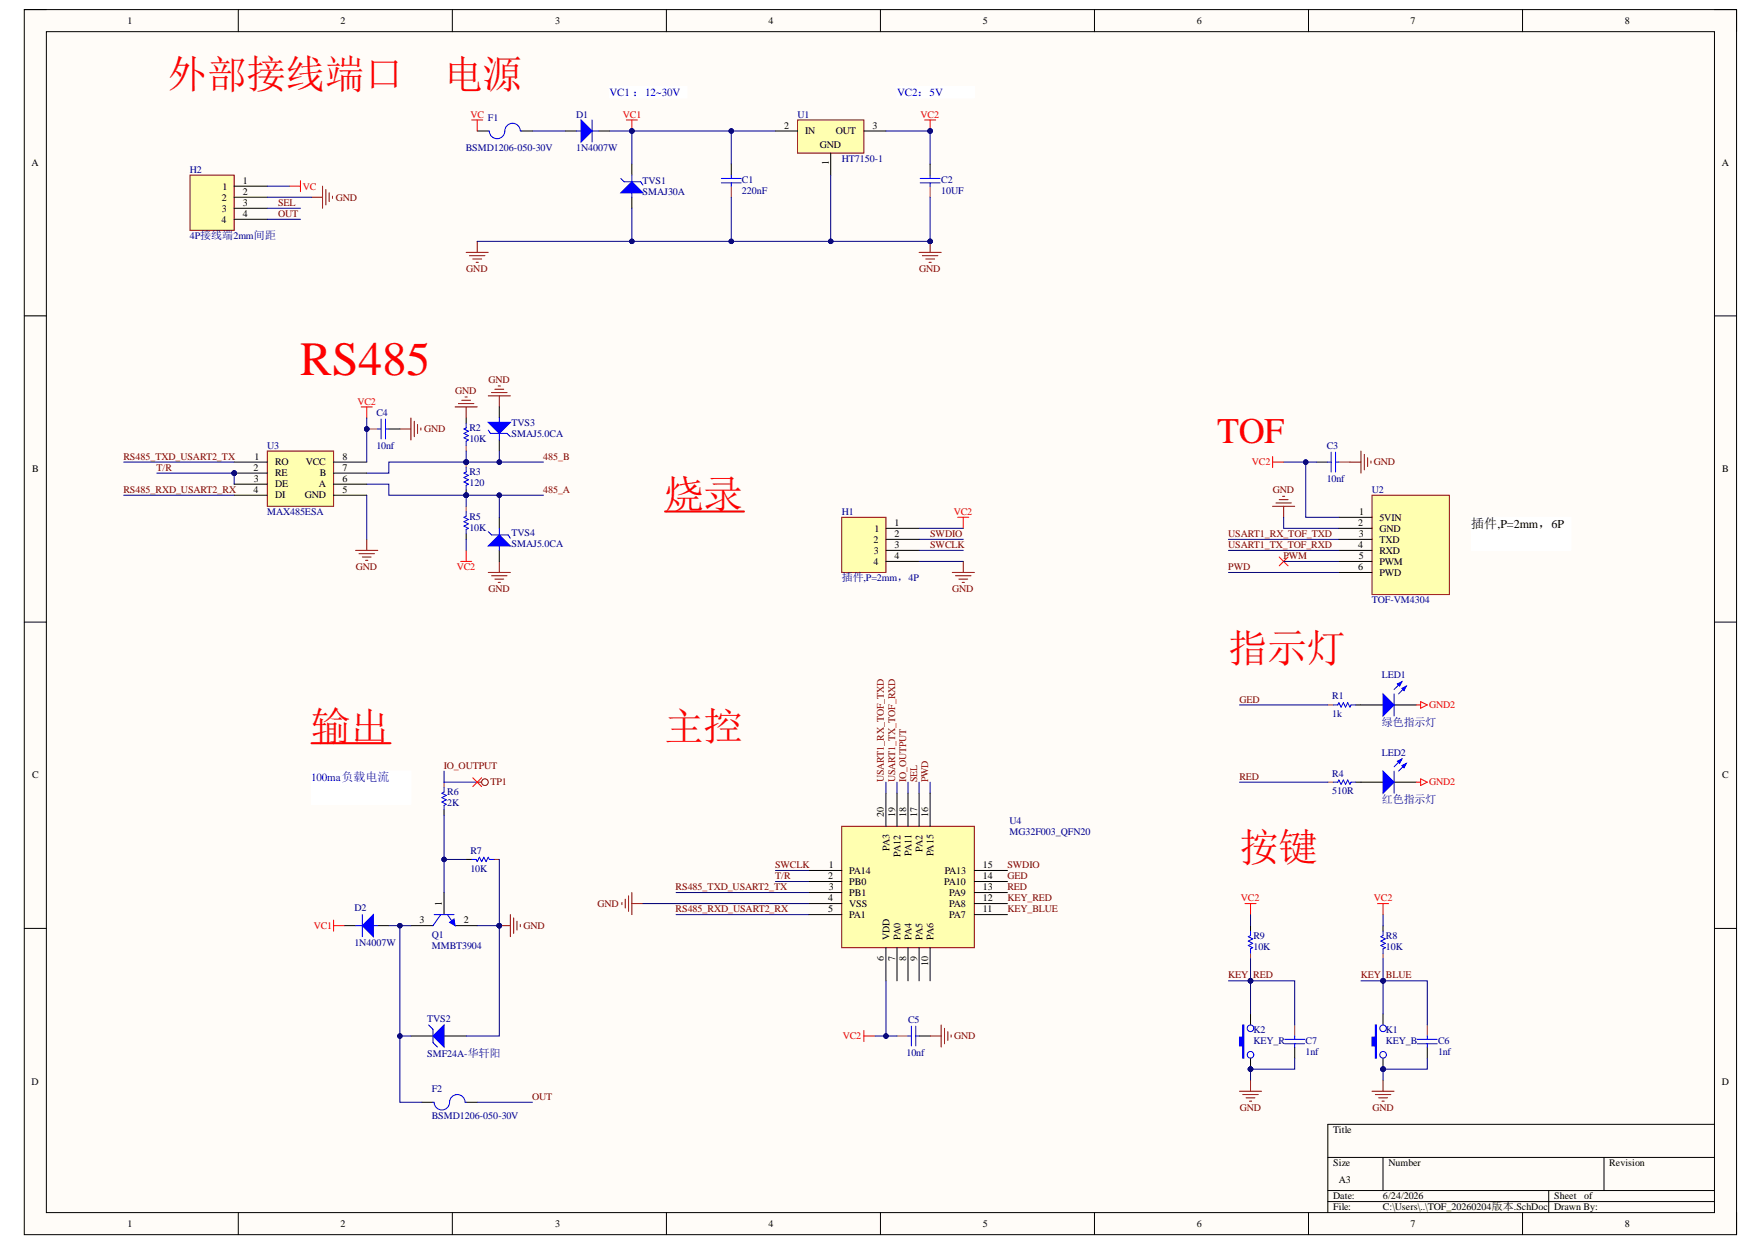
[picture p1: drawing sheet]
<svg xmlns="http://www.w3.org/2000/svg" width="297mm" height="210mm" viewBox="0 0 297 210" stroke-linecap="round" stroke-linejoin="round" font-family="sans-serif">
<defs><g id="words">
<text font-size="8" fill="#f00" x="50.6" y="63.1">RS485</text>
<g font-size="6.7" fill="#f00">
<text x="28.2" y="14.9">外部接线端口</text>
<text x="74.8" y="14.9">电源</text>
<text x="112" y="85.6">烧录</text>
<text x="207" y="111.6">指示灯</text>
<text x="52.4" y="124.6">输出</text>
<text x="112" y="124.6">主控</text>
<text x="208.8" y="145.1">按键</text>
</g>
<text font-size="6.1" fill="#f00" x="205.1" y="74.7">TOF</text>
<text font-size="2.2" x="247.9" y="89">插件,P=2mm，6P</text>
<g font-size="1.9" fill="#00f">
<text x="102.7" y="16.2">VC1 ：12~30V</text>
<text x="151.1" y="16.2">VC2：5V</text>
<text x="52.4" y="131.5">100ma负载电流</text>
</g>
<g font-size="1.9" fill="#000080">
<text x="141.8" y="97.9">插件,P=2mm，4P</text>
<text x="232.8" y="122.2">绿色指示灯</text>
<text x="232.8" y="135.3">红色指示灯</text>
</g>
<g font-size="1.7">
<text x="21.5" y="4">1</text>
<text x="57.3" y="4">2</text>
<text x="93.5" y="4">3</text>
<text x="129.5" y="4">4</text>
<text x="165.6" y="4">5</text>
<text x="201.6" y="4">6</text>
<text x="237.7" y="4">7</text>
<text x="273.8" y="4">8</text>
<text x="132.1" y="21.7">2</text>
<text x="135.7" y="22.6">IN</text>
<text x="140.8" y="22.6">OUT</text>
<text x="147" y="21.7">3</text>
<text x="5.3" y="28">A</text>
<text x="138.1" y="25">GND</text>
<text x="139.6" y="27.9" transform="rotate(-90 139.6 27.9)">1</text>
<text x="290.1" y="28">A</text>
<text x="37.4" y="33.8">2</text>
<text x="37.4" y="35.6">3</text>
<text x="37.5" y="31.9">1</text>
<text x="40.9" y="31">1</text>
<text x="40.9" y="32.9">2</text>
<text x="40.9" y="34.7">3</text>
<text x="37.3" y="37.5">4</text>
<text x="40.9" y="36.6">4</text>
<text x="42.9" y="77.5">1</text>
<text x="57.7" y="77.5">8</text>
<text x="5.4" y="79.6">B</text>
<text x="42.7" y="79.3">2</text>
<text x="42.7" y="83">4</text>
<text x="42.8" y="81.2">3</text>
<text x="46.3" y="78.4">RO</text>
<text x="46.3" y="80.3">RE</text>
<text x="46.3" y="82.1">DE</text>
<text x="46.3" y="84">DI</text>
<text x="51.3" y="84">GND</text>
<text x="51.5" y="78.4">VCC</text>
<text x="53.7" y="82.1">A</text>
<text x="53.9" y="80.3">B</text>
<text x="57.7" y="79.3">7</text>
<text x="57.7" y="81.2">6</text>
<text x="57.7" y="83">5</text>
<text x="290.2" y="79.6">B</text>
<text x="147.3" y="89.5">1</text>
<text x="150.7" y="88.6">1</text>
<text x="228.9" y="88.6">2</text>
<text x="229" y="86.8">1</text>
<text x="232.4" y="87.7">5VIN</text>
<text x="232.4" y="89.5">GND</text>
<text x="147.2" y="91.4">2</text>
<text x="147.2" y="95.1">4</text>
<text x="147.2" y="93.3">3</text>
<text x="150.7" y="90.5">2</text>
<text x="150.7" y="92.3">3</text>
<text x="150.7" y="94.2">4</text>
<text x="228.9" y="92.3">4</text>
<text x="228.9" y="90.5">3</text>
<text x="228.9" y="94.2">5</text>
<text x="232.4" y="91.4">TXD</text>
<text x="232.4" y="93.3">RXD</text>
<text x="232.4" y="95.1">PWM</text>
<text x="228.9" y="96.1">6</text>
<text x="232.4" y="97">PWD</text>
<text x="5.4" y="131.1">C</text>
<text x="290.2" y="131.1">C</text>
<text x="148.9" y="137.7" transform="rotate(-90 148.9 137.7)">20</text>
<text x="150.8" y="137.7" transform="rotate(-90 150.8 137.7)">19</text>
<text x="152.7" y="137.7" transform="rotate(-90 152.7 137.7)">18</text>
<text x="154.5" y="137.7" transform="rotate(-90 154.5 137.7)">17</text>
<text x="156.4" y="137.7" transform="rotate(-90 156.4 137.7)">16</text>
<text x="149.9" y="143.4" transform="rotate(-90 149.9 143.4)">PA3</text>
<text x="155.4" y="143.4" transform="rotate(-90 155.4 143.4)">PA2</text>
<text x="139.5" y="148.1">2</text>
<text x="139.6" y="146.2">1</text>
<text x="139.6" y="150">3</text>
<text x="143.1" y="147.2">PA14</text>
<text x="143.1" y="149">PB0</text>
<text x="151.7" y="144.3" transform="rotate(-90 151.7 144.3)">PA12</text>
<text x="153.6" y="144.1" transform="rotate(-90 153.6 144.1)">PA11</text>
<text x="157.3" y="144.2" transform="rotate(-90 157.3 144.2)">PA15</text>
<text x="159.1" y="149">PA10</text>
<text x="159.2" y="147.2">PA13</text>
<text x="165.6" y="150">13</text>
<text x="165.6" y="148.1">14</text>
<text x="165.6" y="146.2">15</text>
<text x="70.7" y="155.5">3</text>
<text x="74.4" y="152.6" transform="rotate(-90 74.4 152.6)">1</text>
<text x="78.1" y="155.5">2</text>
<text x="139.5" y="151.8">4</text>
<text x="139.5" y="153.7">5</text>
<text x="143.1" y="150.9">PB1</text>
<text x="143.1" y="152.7">VSS</text>
<text x="143.1" y="154.6">PA1</text>
<text x="159.9" y="154.6">PA7</text>
<text x="159.9" y="152.7">PA8</text>
<text x="159.9" y="150.9">PA9</text>
<text x="165.6" y="153.7">11</text>
<text x="165.6" y="151.8">12</text>
<text x="148.9" y="161.9" transform="rotate(-90 148.9 161.9)">6</text>
<text x="149.9" y="158.3" transform="rotate(-90 149.9 158.3)">VDD</text>
<text x="150.8" y="161.9" transform="rotate(-90 150.8 161.9)">7</text>
<text x="151.7" y="158.3" transform="rotate(-90 151.7 158.3)">PA0</text>
<text x="152.7" y="161.9" transform="rotate(-90 152.7 161.9)">8</text>
<text x="153.6" y="158.3" transform="rotate(-90 153.6 158.3)">PA4</text>
<text x="154.5" y="161.9" transform="rotate(-90 154.5 161.9)">9</text>
<text x="155.4" y="158.3" transform="rotate(-90 155.4 158.3)">PA5</text>
<text x="157.3" y="158.3" transform="rotate(-90 157.3 158.3)">PA6</text>
<text x="156.4" y="162.8" transform="rotate(-90 156.4 162.8)">10</text>
<text x="5.3" y="182.7">D</text>
<text x="290.1" y="182.7">D</text>
<text x="224.6" y="190.8">Title</text>
<text x="224.6" y="196.4">Size</text>
<text x="233.9" y="196.4">Number</text>
<text x="271.1" y="196.4">Revision</text>
<text x="224.6" y="202">Date:</text>
<text x="224.6" y="203.9">File:</text>
<text x="225.6" y="199.2">A3</text>
<text x="233" y="202">6/24/2026</text>
<text x="233" y="203.9">C:\Users\..\TOF_20260204版本.SchDoc</text>
<text x="261.8" y="202">Sheet</text>
<text x="261.8" y="203.9">Drawn By:</text>
<text x="266.9" y="202">of</text>
<text x="21.5" y="206.6">1</text>
<text x="57.3" y="206.6">2</text>
<text x="93.5" y="206.6">3</text>
<text x="129.5" y="206.6">4</text>
<text x="165.6" y="206.6">5</text>
<text x="201.6" y="206.6">6</text>
<text x="237.7" y="206.6">7</text>
<text x="273.8" y="206.6">8</text>
</g>
<g font-size="1.7" fill="#eb0000">
<text x="79.2" y="19.8">VC</text>
<text x="105" y="19.8">VC1</text>
<text x="155.1" y="19.8">VC2</text>
<text x="51" y="31.9">VC</text>
<text x="60.2" y="68.2">VC2</text>
<text x="210.9" y="78.4">VC2</text>
<text x="160.7" y="86.8">VC2</text>
<text x="77" y="96.1">VC2</text>
<text x="240.8" y="119.3">GND2</text>
<text x="240.8" y="132.3">GND2</text>
<text x="209.1" y="151.8">VC2</text>
<text x="231.5" y="151.8">VC2</text>
<text x="52.9" y="156.5">VC1</text>
<text x="142" y="175">VC2</text>
</g>
<g font-size="1.7" fill="#000080">
<text x="82.2" y="20.4">F1</text>
<text x="97.1" y="19.8">D1</text>
<text x="134.4" y="19.8">U1</text>
<text x="32" y="29.1">H2</text>
<text x="78.5" y="25.4">BSMD1206-050-30V</text>
<text x="97.1" y="25.4">1N4007W</text>
<text x="141.8" y="27.3">HT7150-1</text>
<text x="108.3" y="31">TVS1</text>
<text x="108.3" y="32.9">SMAJ30A</text>
<text x="125" y="30.8">C1</text>
<text x="125" y="32.7">220nF</text>
<text x="158.6" y="30.8">C2</text>
<text x="158.6" y="32.7">10UF</text>
<text x="32" y="40.3">4P接线端2mm间距</text>
<text x="63.4" y="70">C4</text>
<text x="86.2" y="71.7">TVS3</text>
<text x="45" y="75.6">U3</text>
<text x="63.4" y="75.6">10nf</text>
<text x="79.1" y="72.6">R2</text>
<text x="79.1" y="74.5">10K</text>
<text x="86.2" y="73.6">SMAJ5.0CA</text>
<text x="223.5" y="75.6">C3</text>
<text x="79.1" y="80.1">R3</text>
<text x="79.1" y="81.9">120</text>
<text x="223.5" y="81.2">10nf</text>
<text x="231.1" y="83">U2</text>
<text x="45" y="86.8">MAX485ESA</text>
<text x="79.1" y="87.5">R5</text>
<text x="79.1" y="89.4">10K</text>
<text x="141.8" y="86.8">H1</text>
<text x="86.2" y="90.3">TVS4</text>
<text x="86.2" y="92.2">SMAJ5.0CA</text>
<text x="231.1" y="101.6">TOF-VM4304</text>
<text x="224.5" y="117.8">R1</text>
<text x="232.8" y="114.3">LED1</text>
<text x="224.5" y="120.8">1k</text>
<text x="224.5" y="130.9">R4</text>
<text x="232.8" y="127.3">LED2</text>
<text x="75.4" y="134">R6</text>
<text x="75.4" y="135.8">2K</text>
<text x="224.5" y="133.8">510R</text>
<text x="79.2" y="143.9">R7</text>
<text x="170.1" y="138.8">U4</text>
<text x="170.1" y="140.7">MG32F003_QFN20</text>
<text x="79.2" y="146.8">10K</text>
<text x="59.7" y="153.5">D2</text>
<text x="59.7" y="159.4">1N4007W</text>
<text x="72.7" y="158">Q1</text>
<text x="72.7" y="159.8">MMBT3904</text>
<text x="211.2" y="158.1">R9</text>
<text x="211.2" y="160">10K</text>
<text x="233.5" y="158.1">R8</text>
<text x="233.5" y="160">10K</text>
<text x="72" y="172.1">TVS2</text>
<text x="153" y="172.3">C5</text>
<text x="211.2" y="173.9">K2</text>
<text x="233.5" y="173.9">K1</text>
<text x="72" y="178.1">SMF24A-华轩阳</text>
<text x="152.7" y="177.8">10nf</text>
<text x="211.2" y="175.8">KEY_R</text>
<text x="220" y="175.8">C7</text>
<text x="220" y="177.7">1nf</text>
<text x="233.5" y="175.8">KEY_B</text>
<text x="242.3" y="175.8">C6</text>
<text x="242.3" y="177.7">1nf</text>
<text x="72.7" y="184">F2</text>
<text x="72.7" y="188.5">BSMD1206-050-30V</text>
</g>
<g font-size="1.7" fill="#800000">
<text x="46.9" y="34.7">SEL</text>
<text x="56.6" y="33.8">GND</text>
<text x="46.9" y="36.6">OUT</text>
<text x="78.6" y="45.9">GND</text>
<text x="154.9" y="45.9">GND</text>
<text x="82.3" y="64.5">GND</text>
<text x="76.7" y="66.3">GND</text>
<text x="20.8" y="77.5">RS485_TXD_USART2_TX</text>
<text x="71.5" y="72.8">GND</text>
<text x="91.5" y="77.5">485_B</text>
<text x="20.8" y="83">RS485_RXD_USART2_RX</text>
<text x="26.4" y="79.3">T/R</text>
<text x="91.5" y="83">485_A</text>
<text x="214.5" y="83">GND</text>
<text x="231.5" y="78.4">GND</text>
<text x="156.7" y="90.5">SWDIO</text>
<text x="156.7" y="92.3">SWCLK</text>
<text x="207" y="92.3">USART1_TX_TOF_RXD</text>
<text x="207" y="90.5">USART1_RX_TOF_TXD</text>
<text x="216.3" y="94.2">PWM</text>
<text x="60" y="96.1">GND</text>
<text x="82.3" y="99.8">GND</text>
<text x="160.4" y="99.8">GND</text>
<text x="207" y="96.1">PWD</text>
<text x="208.8" y="118.4">GED</text>
<text x="74.8" y="129.5">IO_OUTPUT</text>
<text x="148.9" y="131.8" transform="rotate(-90 148.9 131.8)">USART1_RX_TOF_TXD</text>
<text x="150.8" y="131.8" transform="rotate(-90 150.8 131.8)">USART1_TX_TOF_RXD</text>
<text x="152.7" y="131.8" transform="rotate(-90 152.7 131.8)">IO_OUTPUT</text>
<text x="154.5" y="131.8" transform="rotate(-90 154.5 131.8)">SEL</text>
<text x="156.4" y="131.8" transform="rotate(-90 156.4 131.8)">PWD</text>
<text x="208.8" y="131.4">RED</text>
<text x="82.6" y="132.3">TP1</text>
<text x="113.8" y="150">RS485_TXD_USART2_TX</text>
<text x="130.6" y="146.2">SWCLK</text>
<text x="130.6" y="148.1">T/R</text>
<text x="169.7" y="148.1">GED</text>
<text x="169.7" y="150">RED</text>
<text x="169.7" y="146.2">SWDIO</text>
<text x="100.6" y="152.7">GND</text>
<text x="113.8" y="153.7">RS485_RXD_USART2_RX</text>
<text x="169.7" y="153.7">KEY_BLUE</text>
<text x="169.7" y="151.8">KEY_RED</text>
<text x="88.2" y="156.5">GND</text>
<text x="207" y="164.8">KEY_RED</text>
<text x="229.3" y="164.8">KEY_BLUE</text>
<text x="160.8" y="175">GND</text>
<text x="89.6" y="185.3">OUT</text>
<text x="208.9" y="187.1">GND</text>
<text x="231.2" y="187.1">GND</text>
</g>
</g></defs>
<path d="M4.1 1.6h288.5v206.4h-288.5z" fill-rule="evenodd" fill="#fffcf8"/>
<path d="M4.1 1.6h288.5v206.4h-288.5z" fill="none" stroke="#000" stroke-width=".17"/>
<path d="M7.8 5.3h281.1v199h-281.1z" fill-rule="evenodd" fill="#fffcf8"/>
<g fill="none" stroke="#000" stroke-width=".17">
<path d="M4.1 1.6h3.7M7.8 5.3h281.1v199h-281.1zM40.2 1.6v3.7M76.2 1.6v3.7M112.3 1.6v3.7M148.3 1.6v3.7M184.4 1.6v3.7M220.5 1.6v3.7M256.5 1.6v3.7M288.9 1.6h3.7v3.7M4.1 53.2h3.7M288.9 53.2h3.7"/>
<path d="M4.1 104.8h3.7M288.9 104.8h3.7M4.1 156.4h3.7M288.9 156.4h3.7M223.7 195h65.2M233 195v5.6M270.3 195v5.6M288.9 189.4h-65.2v14.9M40.2 204.3v3.7M76.2 204.3v3.7M112.3 204.3v3.7M148.3 204.3v3.7"/>
<path d="M184.4 204.3v3.7M220.5 204.3v3.7M223.7 200.6h65.2M223.7 202.4h65.2M256.5 204.3v3.7M260.9 200.6v3.7M292.6 204.3v3.7"/>
</g>
<path d="M141.8 139.2h22.4v20.5h-22.4z" fill-rule="evenodd" fill="#ffffb0"/>
<path d="M141.8 139.2h22.4v20.5h-22.4z" fill="none" stroke="#800000" stroke-width=".17"/>
<g fill="none" stroke="#000" stroke-width=".17">
<path d="M95.3 22.1h1.9M100.9 22.1h1.8M149.3 133.6v5.6M151.1 133.6v5.6M153 133.6v5.6M154.8 133.6v5.6M156.7 133.6v5.6M136.2 146.6h5.6M136.2 148.5h5.6M136.2 150.4h5.6M136.2 152.2h5.6M136.2 154.1h5.6"/>
<path d="M149.3 159.7v5.5M151.1 159.7v5.5M153 159.7v5.5M154.8 159.7v5.5M156.7 159.7v5.5M164.2 146.6h5.5M164.2 148.5h5.5M164.2 150.4h5.5M164.2 152.2h5.5M164.2 154.1h5.5"/>
</g>
<path d="M99.8 20.2v3.7" fill="none" stroke="#00f" stroke-width=".17"/>
<path d="M97.9 20.2l1.9 1.9-1.9 1.8z" fill="#00f"/>
<path d="M97.2 22.1h3.7M97.9 20.2l1.9 1.9-1.9 1.8z" fill="none" stroke="#00f" stroke-width=".17"/>
<path d="M106.5 27.6v1.9M106.5 33.2v1.9" fill="none" stroke="#000" stroke-width=".17"/>
<path d="M104.6 32.5l1.9-1.9 1.8 1.9z" fill="#00f"/>
<path d="M104.6 32.5l1.9-1.9 1.8 1.9zM104.6 30.1l.6 .5h2.7l.4 .6M106.5 29.5v3.7" fill="none" stroke="#00f" stroke-width=".17"/>
<path d="M105.5 20.2h1.9M106.5 20.2v1.9" fill="none" stroke="#eb0000" stroke-width=".17"/>
<circle cx="106.5" cy="22.1" r=".37" fill="#000080"/>
<circle cx="106.5" cy="22.1" r=".37" fill="none" stroke="#000080" stroke-width=".17"/>
<path d="M155.8 20.2h1.8M156.7 20.2v1.9" fill="none" stroke="#eb0000" stroke-width=".17"/>
<circle cx="156.7" cy="22.1" r=".37" fill="#000080"/>
<circle cx="156.7" cy="22.1" r=".37" fill="none" stroke="#000080" stroke-width=".17"/>
<path d="M123.2 27.6v1.9M156.7 27.6v1.9" fill="none" stroke="#000" stroke-width=".17"/>
<path d="M123.2 31.4v1.8M156.7 31.4v1.8" fill="none" stroke="#a1006a" stroke-width=".17"/>
<path d="M121.5 30.8h3.4M121.5 30.1h3.4M123.2 29.5v.6M123.2 30.8v.6M155 30.8h3.4M155 30.1h3.4M156.7 29.5v.6M156.7 30.8v.6" fill="none" stroke="#00f" stroke-width=".17"/>
<path d="M134.4 20.2h11.1v5.6h-11.1z" fill-rule="evenodd" fill="#ffffb0"/>
<path d="M134.4 20.2h11.1v5.6h-11.1z" fill="none" stroke="#800000" stroke-width=".17"/>
<path d="M80.4 22.1h1.9M87.8 22.1h1.9M130.7 22.1h3.7M140 25.8v3.7M145.5 22.1h3.8M69.2 155.9h3.8M74.8 150.4v3.7M76.7 155.9h3.7M71.1 185.7h1.9M78.5 185.7h1.9" fill="none" stroke="#000" stroke-width=".17"/>
<path d="M82.3 22.1h.1M87.7 22a1.3 1.3 0 0 0-1.4-1.2 1.3 1.3 0 0 0-1.2 1.3 1.3 1.3 0 0 1-1.3 1.3 1.3 1.3 0 0 1-1.4-1.3M87.7 22.1h.1M73.1 154.1h3.4M74.3 154.1l-1.3 1.8M75.4 154.1l1.3 1.8M73 185.7h.1M78.4 185.6a1.31 1.31 0 0 0-1.4-1.2 1.31 1.31 0 0 0-1.3 1.3 1.3 1.3 0 0 1-1.2 1.3 1.3 1.3 0 0 1-1.4-1.3M78.4 185.7h.1" fill="none" stroke="#00f" stroke-width=".17"/>
<path d="M75.7 155.4l.8-.6 .2 1.1z" fill="#00f"/>
<path d="M75.7 155.4l.8-.6 .2 1.1zM79.5 144.8h.7l.2 .4 .4-.8 .3 .8 .4-.8 .4 .8 .4-.8 .1 .4h.8" fill="none" stroke="#00f" stroke-width=".17"/>
<path d="M83.2 144.8h.9" fill="none" stroke="#a1006a" stroke-width=".17"/>
<path d="M78.5 144.8h1M69.2 174.5h3.8M74.8 174.5h3.7" fill="none" stroke="#000" stroke-width=".17"/>
<path d="M73 174.5l1.8-1.8v3.7z" fill="#00f"/>
<path d="M61 154.1v3.7M72.2 172.7l.8 .7v2.2l.7 .8M73 174.5l1.8-1.8v3.7z" fill="none" stroke="#00f" stroke-width=".17"/>
<path d="M56.2 155v1.9M56.2 155.9h1.9" fill="none" stroke="#eb0000" stroke-width=".17"/>
<path d="M58.1 155.9h1.8M63.7 155.9h1.8" fill="none" stroke="#000" stroke-width=".17"/>
<path d="M61 155.9l1.9-1.8v3.7z" fill="#00f"/>
<path d="M74.8 132.7v.7l-.4 .2 .8 .4-.8 .4 .8 .3-.8 .4 .8 .4-.4 .2v.7M59.9 155.9h3.8M61 155.9l1.9-1.8v3.7z" fill="none" stroke="#00f" stroke-width=".17"/>
<path d="M74.8 131.8v.9" fill="none" stroke="#a1006a" stroke-width=".17"/>
<path d="M74.8 136.4v.9" fill="none" stroke="#000" stroke-width=".17"/>
<path d="M84.1 155.9h1.9M86 154.1v3.7M86.5 154.6v2.6M87.1 155.2v1.5M87.7 155.8v.3" fill="none" stroke="#800000" stroke-width=".17"/>
<circle cx="84.1" cy="155.9" r=".37" fill="#000080"/>
<circle cx="84.1" cy="155.9" r=".37" fill="none" stroke="#000080" stroke-width=".17"/>
<path d="M154.8 42.5h3.8M155.4 43.1h2.6M156 43.6h1.5M156.5 44.2h.4M156.7 40.7v1.8" fill="none" stroke="#800000" stroke-width=".17"/>
<circle cx="156.7" cy="40.7" r=".37" fill="#000080"/>
<circle cx="156.7" cy="40.7" r=".37" fill="none" stroke="#000080" stroke-width=".17"/>
<path d="M229.3 118.8h3.7M234.9 118.8h3.7M154.9 174.5h1.8" fill="none" stroke="#000" stroke-width=".17"/>
<path d="M151.1 174.5h1.9" fill="none" stroke="#a1006a" stroke-width=".17"/>
<path d="M153 174.5h.6M153.6 172.9v3.3M154.3 174.5h.6M154.3 172.9v3.3" fill="none" stroke="#00f" stroke-width=".17"/>
<path d="M104.8 152v.4M105.3 151.5v1.5M105.9 150.9v2.6M106.5 150.4v3.7M106.5 152.2h1.8M156.7 174.5h1.9M158.6 172.7v3.7M159.1 173.2v2.6M159.7 173.8v1.5M160.2 174.3v.4" fill="none" stroke="#800000" stroke-width=".17"/>
<path d="M145.6 173.6v1.9M145.6 174.5h1.8" fill="none" stroke="#eb0000" stroke-width=".17"/>
<path d="M52.5 125.2h13.3" fill="none" stroke="#f00" stroke-width=".34"/>
<path d="M233 116.9l1.9 1.9-1.9 1.8z" fill="#00f"/>
<path d="M233 116.9l1.9 1.9-1.9 1.8zM236.2 114.8l-1.3 1.3M236.9 115.6l-1.3 1.3" fill="none" stroke="#00f" stroke-width=".17"/>
<path d="M236.2 116l.7-.4-.3 .7z" fill="#00f"/>
<path d="M236.2 116l.7-.4-.3 .7z" fill="none" stroke="#00f" stroke-width=".17"/>
<path d="M235.4 115.2l.8-.4-.4 .8z" fill="#00f"/>
<path d="M234.9 116.9v3.7M235.4 115.2l.8-.4-.4 .8zM224.6 131.8h.8l.2-.4 .3 .7 .4-.7 .4 .7 .4-.7 .3 .7 .2-.3h.8" fill="none" stroke="#00f" stroke-width=".17"/>
<path d="M223.7 131.8h.9" fill="none" stroke="#a1006a" stroke-width=".17"/>
<path d="M228.4 131.8h4.6M234.9 131.8h3.7" fill="none" stroke="#000" stroke-width=".17"/>
<path d="M233 129.9l1.9 1.9-1.9 1.8z" fill="#00f"/>
<path d="M233 129.9l1.9 1.9-1.9 1.8zM236.2 127.9l-1.3 1.3M236.9 128.6l-1.3 1.3" fill="none" stroke="#00f" stroke-width=".17"/>
<path d="M236.2 129l.7-.4-.3 .7z" fill="#00f"/>
<path d="M236.2 129l.7-.4-.3 .7z" fill="none" stroke="#00f" stroke-width=".17"/>
<path d="M235.4 128.2l.8-.3-.4 .7z" fill="#00f"/>
<path d="M224.6 118.8h.8l.2-.4 .3 .7 .4-.7 .4 .7 .4-.7 .3 .7 .2-.3h.8M234.9 129.9v3.7M235.4 128.2l.8-.3-.4 .7z" fill="none" stroke="#00f" stroke-width=".17"/>
<path d="M238.6 118.8h.8M239.4 118.2l1.1 .6-1.1 .5zM238.6 131.8h.8M239.4 131.2l1.1 .6-1.1 .5z" fill="none" stroke="#eb0000" stroke-width=".17"/>
<path d="M223.7 118.8h.9" fill="none" stroke="#a1006a" stroke-width=".17"/>
<path d="M228.4 118.8h.9" fill="none" stroke="#000" stroke-width=".17"/>
<path d="M151.1 14.6h13.1v1.9h-13.1z" fill-rule="evenodd" fill="#fff"/>
<path d="M151.1 14.6h13.1v1.9h-13.1z" fill="none" stroke="#fff" stroke-width=".17"/>
<path d="M102.7 14.6h13.1v1.9h-13.1z" fill-rule="evenodd" fill="#fff"/>
<path d="M102.7 14.6h13.1v1.9h-13.1z" fill="none" stroke="#fff" stroke-width=".17"/>
<path d="M52.5 129.9h16.7v5.6h-16.7z" fill-rule="evenodd" fill="#fff"/>
<path d="M52.5 129.9h16.7v5.6h-16.7z" fill="none" stroke="#fff" stroke-width=".17"/>
<circle cx="233" cy="180.1" r=".37" fill="#000080"/>
<circle cx="233" cy="180.1" r=".37" fill="none" stroke="#000080" stroke-width=".17"/>
<path d="M233 170.8v1.9M233 178.3v1.8" fill="none" stroke="#000" stroke-width=".17"/>
<circle cx="233" cy="180.1" r=".37" fill="#000080"/>
<circle cx="233" cy="180.1" r=".37" fill="none" stroke="#000080" stroke-width=".17"/>
<path d="M231.7 172.7h.2v5.6h-.2v-2.1h-.5v-1.5h.5z" fill-rule="evenodd" fill="#00f"/>
<g fill="none" stroke="#00f" stroke-width=".17">
<path d="M233 156.9v.7l-.3 .2 .7 .4-.7 .3 .7 .4-.7 .4 .7 .4-.4 .1v.8M231.7 172.7h.2v5.6h-.2v-2.1h-.5v-1.5h.5z"/>
<circle cx="233" cy="177.7" r=".56"/>
<circle cx="233" cy="173.2" r=".56"/>
</g>
<path d="M232.1 152.2h1.9M233 152.2v1.9" fill="none" stroke="#eb0000" stroke-width=".17"/>
<path d="M233 160.6v.9" fill="none" stroke="#a1006a" stroke-width=".17"/>
<path d="M233 155.9v1" fill="none" stroke="#000" stroke-width=".17"/>
<path d="M231.2 83.4h13v16.8h-13z" fill-rule="evenodd" fill="#ffffb0"/>
<path d="M214.4 85.3h3.7M215 84.7h2.6M215.5 84.2h1.5M216.1 83.6h.4M216.3 85.3v1.8M231.2 83.4h13v16.8h-13z" fill="none" stroke="#800000" stroke-width=".17"/>
<path d="M225.6 87.1h5.6M225.6 89h5.6M225.6 90.9h5.6M225.6 92.7h5.6M225.6 94.6h5.6M225.6 96.4h5.6" fill="none" stroke="#000" stroke-width=".17"/>
<circle cx="210.7" cy="180.1" r=".38" fill="#000080"/>
<circle cx="210.7" cy="180.1" r=".38" fill="none" stroke="#000080" stroke-width=".17"/>
<path d="M210.7 170.8v1.9M210.7 178.3v1.8" fill="none" stroke="#000" stroke-width=".17"/>
<circle cx="210.7" cy="180.1" r=".38" fill="#000080"/>
<circle cx="210.7" cy="180.1" r=".38" fill="none" stroke="#000080" stroke-width=".17"/>
<path d="M209.4 172.7h.2v5.6h-.2v-2.1h-.6v-1.5h.6z" fill-rule="evenodd" fill="#00f"/>
<g fill="none" stroke="#00f" stroke-width=".17">
<path d="M223.7 77.8h.6M224.3 76.2v3.3M225 77.8h.6M225 76.2v3.3M210.7 156.9v.7l-.4 .2 .8 .4-.8 .3 .8 .4-.8 .4 .8 .4-.4 .1v.8M209.4 172.7h.2v5.6h-.2v-2.1h-.6v-1.5h.6z"/>
<circle cx="210.7" cy="177.7" r=".56"/>
<circle cx="210.7" cy="173.2" r=".56"/>
</g>
<path d="M214.4 76.9v1.9M214.4 77.8h1.9M209.8 152.2h1.8M210.7 152.2v1.9" fill="none" stroke="#eb0000" stroke-width=".17"/>
<path d="M225.6 77.8h1.8M210.7 160.6v.9" fill="none" stroke="#a1006a" stroke-width=".17"/>
<path d="M221.9 77.8h1.8M210.7 155.9v1" fill="none" stroke="#000" stroke-width=".17"/>
<path d="M227.4 77.8h1.9M229.3 76v3.7M229.9 76.5v2.7M230.4 77.1v1.5M231 77.7v.3" fill="none" stroke="#800000" stroke-width=".17"/>
<path d="M32 29.5h7.5v9.3h-7.5z" fill-rule="evenodd" fill="#ffffb0"/>
<path d="M32 29.5h7.5v9.3h-7.5zM52.5 33.2h1.8M54.3 31.4v3.7M54.9 31.9v2.6M55.5 32.5v1.5M56 33v.4" fill="none" stroke="#800000" stroke-width=".17"/>
<path d="M39.5 31.4h5.5M39.5 33.2h5.5M39.5 35.1h5.5M39.5 36.9h5.5" fill="none" stroke="#000" stroke-width=".17"/>
<path d="M141.8 87.1h7.5v9.3h-7.5z" fill-rule="evenodd" fill="#ffffb0"/>
<g fill="none" stroke="#800000" stroke-width=".17">
<path d="M141.8 87.1h7.5v9.3h-7.5zM80.4 131.8h.7"/>
<circle cx="81.7" cy="131.8" r=".56"/>
</g>
<path d="M149.3 89h5.5M149.3 90.9h5.5M149.3 92.7h5.5M149.3 94.6h5.5" fill="none" stroke="#000" stroke-width=".17"/>
<path d="M161.4 87.1h1.8M162.3 87.1v1.9" fill="none" stroke="#eb0000" stroke-width=".17"/>
<path d="M112 86.2h13.4" fill="none" stroke="#f00" stroke-width=".34"/>
<circle cx="39.5" cy="79.7" r=".37" fill="#000080"/>
<circle cx="39.5" cy="79.7" r=".37" fill="none" stroke="#000080" stroke-width=".17"/>
<path d="M45 76h11.2v9.3h-11.2z" fill-rule="evenodd" fill="#ffffb0"/>
<path d="M45 76h11.2v9.3h-11.2z" fill="none" stroke="#800000" stroke-width=".17"/>
<path d="M39.5 77.8h5.5M39.5 79.7h5.5" fill="none" stroke="#000" stroke-width=".17"/>
<circle cx="39.5" cy="79.7" r=".37" fill="#000080"/>
<circle cx="39.5" cy="79.7" r=".37" fill="none" stroke="#000080" stroke-width=".17"/>
<path d="M56.2 77.8h5.6M56.2 79.7h5.6M39.5 81.6h5.5M39.5 83.4h5.5M56.2 81.6h5.6M56.2 83.4h5.6" fill="none" stroke="#000" stroke-width=".17"/>
<path d="M60.9 68.6h1.8M61.8 68.6v1.8" fill="none" stroke="#eb0000" stroke-width=".17"/>
<path d="M59.9 92.7h3.8M60.5 93.3h2.6M61 93.8h1.5M61.6 94.4h.4M61.8 90.9v1.8" fill="none" stroke="#800000" stroke-width=".17"/>
<circle cx="61.8" cy="72.3" r=".37" fill="#000080"/>
<circle cx="61.8" cy="72.3" r=".37" fill="none" stroke="#000080" stroke-width=".17"/>
<path d="M65.5 72.3h1.9" fill="none" stroke="#000" stroke-width=".17"/>
<path d="M61.8 72.3h1.9" fill="none" stroke="#a1006a" stroke-width=".17"/>
<circle cx="61.8" cy="72.3" r=".37" fill="#000080"/>
<circle cx="61.8" cy="72.3" r=".37" fill="none" stroke="#000080" stroke-width=".17"/>
<path d="M63.7 72.3h.5M64.2 70.6v3.3M65 72.3h.5M65 70.6v3.3" fill="none" stroke="#00f" stroke-width=".17"/>
<path d="M67.4 72.3h1.8M69.2 70.4v3.7M69.8 71v2.6M70.3 71.5v1.5M70.9 72.1v.4" fill="none" stroke="#800000" stroke-width=".17"/>
<circle cx="78.5" cy="77.8" r=".37" fill="#000080"/>
<circle cx="78.5" cy="77.8" r=".37" fill="none" stroke="#000080" stroke-width=".17"/>
<circle cx="78.5" cy="83.4" r=".37" fill="#000080"/>
<circle cx="78.5" cy="83.4" r=".37" fill="none" stroke="#000080" stroke-width=".17"/>
<path d="M78.5 77.8v1" fill="none" stroke="#a1006a" stroke-width=".17"/>
<circle cx="78.5" cy="77.8" r=".37" fill="#000080"/>
<circle cx="78.5" cy="77.8" r=".37" fill="none" stroke="#000080" stroke-width=".17"/>
<path d="M78.5 82.5v.9" fill="none" stroke="#000" stroke-width=".17"/>
<circle cx="78.5" cy="83.4" r=".37" fill="#000080"/>
<circle cx="78.5" cy="83.4" r=".37" fill="none" stroke="#000080" stroke-width=".17"/>
<path d="M78.5 71.3v.8l-.3 .2 .7 .3-.7 .4 .7 .4-.7 .4 .7 .3-.4 .2v.8M78.5 78.8v.7l-.3 .2 .7 .4-.7 .3 .7 .4-.7 .4 .7 .4-.4 .2v.7M78.5 86.2v.8l-.3 .1 .7 .4-.7 .4 .7 .4-.7 .3 .7 .4-.4 .2v.7M74.8 131.8h5.6M216.5 175.1h3.3M216.5 175.8h3.3M218.1 174.5v.6M218.1 175.8v.6M238.8 175.1h3.3M238.8 175.8h3.3M240.5 174.5v.6M240.5 175.8v.6" fill="none" stroke="#00f" stroke-width=".17"/>
<path d="M78.5 75.1v.9M78.5 85.3v.9M218.1 172.7v1.8M240.5 172.7v1.8" fill="none" stroke="#a1006a" stroke-width=".17"/>
<path d="M78.5 70.4v.9M84.1 68.6v1.8M84.1 74.1v1.9M78.5 89.9v1M218.1 176.4v1.9M240.5 176.4v1.9" fill="none" stroke="#000" stroke-width=".17"/>
<path d="M48.8 31.4h1.8M50.6 30.4v1.9M79.5 20.2h1.8M80.4 20.2v1.9M77.6 94.6h1.9M78.5 92.7v1.9" fill="none" stroke="#eb0000" stroke-width=".17"/>
<g fill="none" stroke="#800000" stroke-width=".17">
<path d="M78.5 42.5h3.8M79.1 43.1h2.6M79.7 43.6h1.4M80.2 44.2h.4M80.4 40.7v1.8M76.7 68.6h3.7M77.2 68h2.6M77.8 67.4h1.5M78.4 66.9h.3M78.5 68.6v1.8M82.3 66.7h3.7M82.8 66.1h2.6"/>
<path d="M83.4 65.6h1.5M83.9 65h.4M84.1 66.7v1.9M82.3 96.4h3.7M82.8 97h2.6M83.4 97.6h1.5M83.9 98.1h.4M84.1 94.6v1.8M160.4 96.4h3.8M161 97h2.6M161.6 97.6h1.4M162.1 98.1h.4"/>
<path d="M162.3 94.6v1.8M208.8 183.8h3.8M209.4 184.4h2.6M209.9 184.9h1.5M210.5 185.5h.4M210.7 182v1.8M231.2 183.8h3.7M231.7 184.4h2.6M232.3 184.9h1.5M232.8 185.5h.4M233 182v1.8"/>
</g>
<path d="M215.5 93.8l1.5 1.5M217 93.8l-1.5 1.5M79.7 131l1.4 1.5M81.1 131l-1.4 1.5" fill="none" stroke="#f00" stroke-width=".17"/>
<path d="M82.3 71.2h3.7l-1.9 1.8z" fill="#00f"/>
<path d="M82.3 71.2h3.7l-1.9 1.8zM82.3 72.5l.3 .5h2.8l.6 .6M84.1 70.4v3.7" fill="none" stroke="#00f" stroke-width=".17"/>
<path d="M84.1 87.1v1.9M84.1 92.7v1.9" fill="none" stroke="#000" stroke-width=".17"/>
<path d="M82.3 92l1.8-1.9 1.9 1.9z" fill="#00f"/>
<path d="M82.3 92l1.8-1.9 1.9 1.9zM82.3 89.6l.5 .5h2.8l.4 .6M84.1 89v3.7" fill="none" stroke="#00f" stroke-width=".17"/>
<path d="M247.9 87.1h16.8v5.6h-16.8z" fill-rule="evenodd" fill="#fff"/>
<path d="M247.9 87.1h16.8v5.6h-16.8z" fill="none" stroke="#fff" stroke-width=".17"/>
<path d="M156.7 22.1v5.5" fill="none" stroke="#000080" stroke-width=".17"/>
<circle cx="156.7" cy="22.1" r=".37" fill="#000080"/>
<g fill="none" stroke="#000080" stroke-width=".17">
<path d="M149.3 22.1h7.4"/>
<circle cx="156.7" cy="22.1" r=".37"/>
</g>
<circle cx="156.7" cy="22.1" r=".37" fill="#000080"/>
<g fill="none" stroke="#000080" stroke-width=".17">
<path d="M89.7 22.1h5.6M80.4 155.9h3.7M80.4 185.7h9.3"/>
<circle cx="156.7" cy="22.1" r=".37"/>
</g>
<circle cx="84.1" cy="155.9" r=".37" fill="#000080"/>
<g fill="none" stroke="#000080" stroke-width=".17">
<path d="M84.1 144.8v11.1"/>
<circle cx="84.1" cy="155.9" r=".37"/>
</g>
<circle cx="84.1" cy="155.9" r=".37" fill="#000080"/>
<g fill="none" stroke="#000080" stroke-width=".17">
<path d="M74.8 144.8h3.7"/>
<circle cx="84.1" cy="155.9" r=".37"/>
</g>
<circle cx="74.8" cy="144.8" r=".37" fill="#000080"/>
<g fill="none" stroke="#000080" stroke-width=".17">
<path d="M84.1 155.9v18.6h-5.6"/>
<circle cx="74.8" cy="144.8" r=".37"/>
</g>
<circle cx="84.1" cy="155.9" r=".37" fill="#000080"/>
<g fill="none" stroke="#000080" stroke-width=".17">
<path d="M65.5 155.9h1.9"/>
<circle cx="84.1" cy="155.9" r=".37"/>
</g>
<circle cx="67.4" cy="155.9" r=".37" fill="#000080"/>
<g fill="none" stroke="#000080" stroke-width=".17">
<path d="M108.3 152.2h27.9M149.3 165.2v9.3"/>
<circle cx="67.4" cy="155.9" r=".37"/>
</g>
<circle cx="149.3" cy="174.5" r=".37" fill="#000080"/>
<g fill="none" stroke="#000080" stroke-width=".17">
<path d="M156.7 33.2v7.5M74.8 129.9v1.9"/>
<circle cx="149.3" cy="174.5" r=".37"/>
</g>
<circle cx="156.7" cy="40.7" r=".37" fill="#000080"/>
<g fill="none" stroke="#000080" stroke-width=".17">
<path d="M208.8 118.8h14.9M208.8 131.8h14.9M233 154.1v1.8M233 180.1v1.9"/>
<circle cx="156.7" cy="40.7" r=".37"/>
</g>
<circle cx="233" cy="180.1" r=".37" fill="#000080"/>
<g fill="none" stroke="#000080" stroke-width=".17">
<path d="M229.3 165.2h3.7"/>
<circle cx="233" cy="180.1" r=".37"/>
</g>
<circle cx="233" cy="165.2" r=".37" fill="#000080"/>
<g fill="none" stroke="#000080" stroke-width=".17">
<path d="M106.5 35.1v5.6"/>
<circle cx="233" cy="165.2" r=".37"/>
</g>
<circle cx="106.5" cy="40.7" r=".37" fill="#000080"/>
<g fill="none" stroke="#000080" stroke-width=".17">
<path d="M106.5 22.1v5.5"/>
<circle cx="106.5" cy="40.7" r=".37"/>
</g>
<circle cx="106.5" cy="22.1" r=".37" fill="#000080"/>
<g fill="none" stroke="#000080" stroke-width=".17">
<path d="M123.2 33.2v7.5"/>
<circle cx="106.5" cy="22.1" r=".37"/>
</g>
<circle cx="123.2" cy="40.7" r=".37" fill="#000080"/>
<g fill="none" stroke="#000080" stroke-width=".17">
<path d="M123.2 22.1v5.5"/>
<circle cx="123.2" cy="40.7" r=".37"/>
</g>
<circle cx="123.2" cy="22.1" r=".37" fill="#000080"/>
<g fill="none" stroke="#000080" stroke-width=".17">
<path d="M140 29.5v11.2"/>
<circle cx="123.2" cy="22.1" r=".37"/>
</g>
<circle cx="140" cy="40.7" r=".37" fill="#000080"/>
<g fill="none" stroke="#000080" stroke-width=".17">
<path d="M67.4 174.5v11.2h3.7"/>
<circle cx="140" cy="40.7" r=".37"/>
</g>
<circle cx="67.4" cy="174.5" r=".37" fill="#000080"/>
<g fill="none" stroke="#000080" stroke-width=".17">
<path d="M69.2 155.9h-1.8v18.6h1.8"/>
<circle cx="67.4" cy="174.5" r=".37"/>
</g>
<circle cx="67.4" cy="155.9" r=".37" fill="#000080"/>
<circle cx="67.4" cy="155.9" r=".37" fill="none" stroke="#000080" stroke-width=".17"/>
<circle cx="67.4" cy="174.5" r=".37" fill="#000080"/>
<g fill="none" stroke="#000080" stroke-width=".17">
<path d="M207 96.4h18.6M216.3 87.1v1.9h9.3M216.3 94.6h9.3M149.3 131.8v1.8M151.1 131.8v1.8M210.7 154.1v1.8M210.7 180.1v1.9"/>
<circle cx="67.4" cy="174.5" r=".37"/>
</g>
<circle cx="210.7" cy="180.1" r=".38" fill="#000080"/>
<g fill="none" stroke="#000080" stroke-width=".17">
<path d="M207 165.2h3.7"/>
<circle cx="210.7" cy="180.1" r=".38"/>
</g>
<circle cx="210.7" cy="165.2" r=".37" fill="#000080"/>
<g fill="none" stroke="#000080" stroke-width=".17">
<path d="M216.3 77.8h3.7v9.3h5.6"/>
<circle cx="210.7" cy="165.2" r=".37"/>
</g>
<circle cx="220" cy="77.8" r=".37" fill="#000080"/>
<g fill="none" stroke="#000080" stroke-width=".17">
<path d="M220 77.8h1.9"/>
<circle cx="220" cy="77.8" r=".37"/>
</g>
<circle cx="220" cy="77.8" r=".37" fill="#000080"/>
<g fill="none" stroke="#000080" stroke-width=".17">
<path d="M45 35.1h5.6M45 36.9h5.6M45 31.4h3.8M45 33.2h7.5M26.4 79.7h13.1M154.8 90.9h7.5M154.8 89h7.5M154.8 92.7h7.5M154.8 94.6h7.5M130.7 146.6h5.5"/>
<circle cx="220" cy="77.8" r=".37"/>
</g>
<circle cx="39.5" cy="79.7" r=".37" fill="#000080"/>
<g fill="none" stroke="#000080" stroke-width=".17">
<path d="M39.5 79.7v1.9"/>
<circle cx="39.5" cy="79.7" r=".37"/>
</g>
<circle cx="39.5" cy="79.7" r=".37" fill="#000080"/>
<g fill="none" stroke="#000080" stroke-width=".17">
<path d="M61.8 70.4v7.4M61.8 83.4v7.5"/>
<circle cx="39.5" cy="79.7" r=".37"/>
</g>
<circle cx="61.8" cy="72.3" r=".37" fill="#000080"/>
<g fill="none" stroke="#000080" stroke-width=".17">
<path d="M78.5 76v1.8M78.5 90.9v1.8"/>
<circle cx="61.8" cy="72.3" r=".37"/>
</g>
<circle cx="78.5" cy="77.8" r=".37" fill="#000080"/>
<g fill="none" stroke="#000080" stroke-width=".17">
<path d="M78.5 83.4v1.9"/>
<circle cx="78.5" cy="77.8" r=".37"/>
</g>
<circle cx="78.5" cy="83.4" r=".37" fill="#000080"/>
<g fill="none" stroke="#000080" stroke-width=".17">
<path d="M61.8 81.6h3.7v1.8h13"/>
<circle cx="78.5" cy="83.4" r=".37"/>
</g>
<circle cx="78.5" cy="83.4" r=".37" fill="#000080"/>
<g fill="none" stroke="#000080" stroke-width=".17">
<path d="M78.5 77.8h-13v1.9h-3.7"/>
<circle cx="78.5" cy="83.4" r=".37"/>
</g>
<circle cx="78.5" cy="77.8" r=".37" fill="#000080"/>
<g fill="none" stroke="#000080" stroke-width=".17">
<path d="M102.7 22.1h28M20.8 77.8h18.7M20.8 83.4h18.7M207 90.9h18.6M207 92.7h18.6M153 131.8v1.8M154.8 131.8v1.8M113.9 150.4h22.3M113.9 154.1h22.3"/>
<circle cx="78.5" cy="77.8" r=".37"/>
</g>
<circle cx="123.2" cy="22.1" r=".37" fill="#000080"/>
<circle cx="123.2" cy="22.1" r=".37" fill="none" stroke="#000080" stroke-width=".17"/>
<circle cx="106.5" cy="22.1" r=".37" fill="#000080"/>
<g fill="none" stroke="#000080" stroke-width=".17">
<path d="M233 165.2h7.5v7.5"/>
<circle cx="106.5" cy="22.1" r=".37"/>
</g>
<circle cx="233" cy="165.2" r=".37" fill="#000080"/>
<g fill="none" stroke="#000080" stroke-width=".17">
<path d="M240.5 178.3v1.8h-7.5"/>
<circle cx="233" cy="165.2" r=".37"/>
</g>
<circle cx="233" cy="180.1" r=".37" fill="#000080"/>
<g fill="none" stroke="#000080" stroke-width=".17">
<path d="M210.7 165.2h7.4v7.5"/>
<circle cx="233" cy="180.1" r=".37"/>
</g>
<circle cx="210.7" cy="165.2" r=".37" fill="#000080"/>
<g fill="none" stroke="#000080" stroke-width=".17">
<path d="M218.1 178.3v1.8h-7.4"/>
<circle cx="210.7" cy="165.2" r=".37"/>
</g>
<circle cx="210.7" cy="180.1" r=".38" fill="#000080"/>
<g fill="none" stroke="#000080" stroke-width=".17">
<path d="M78.5 83.4h5.6v3.7"/>
<circle cx="210.7" cy="180.1" r=".38"/>
</g>
<circle cx="78.5" cy="83.4" r=".37" fill="#000080"/>
<circle cx="78.5" cy="83.4" r=".37" fill="none" stroke="#000080" stroke-width=".17"/>
<circle cx="84.1" cy="83.4" r=".37" fill="#000080"/>
<g fill="none" stroke="#000080" stroke-width=".17">
<path d="M84.1 76v1.8h-5.6"/>
<circle cx="84.1" cy="83.4" r=".37"/>
</g>
<circle cx="78.5" cy="77.8" r=".37" fill="#000080"/>
<circle cx="78.5" cy="77.8" r=".37" fill="none" stroke="#000080" stroke-width=".17"/>
<circle cx="84.1" cy="77.8" r=".37" fill="#000080"/>
<g fill="none" stroke="#000080" stroke-width=".17">
<path d="M84.1 77.8h7.5"/>
<circle cx="84.1" cy="77.8" r=".37"/>
</g>
<circle cx="84.1" cy="77.8" r=".37" fill="#000080"/>
<g fill="none" stroke="#000080" stroke-width=".17">
<path d="M84.1 83.4h7.5"/>
<circle cx="84.1" cy="77.8" r=".37"/>
</g>
<circle cx="84.1" cy="83.4" r=".37" fill="#000080"/>
<g fill="none" stroke="#000080" stroke-width=".17">
<path d="M156.7 131.8v1.8M147.4 174.5h3.7"/>
<circle cx="84.1" cy="83.4" r=".37"/>
</g>
<circle cx="149.3" cy="174.5" r=".37" fill="#000080"/>
<g fill="none" stroke="#000080" stroke-width=".17">
<path d="M74.8 137.3v13.1"/>
<circle cx="149.3" cy="174.5" r=".37"/>
</g>
<circle cx="74.8" cy="144.8" r=".37" fill="#000080"/>
<g fill="none" stroke="#000080" stroke-width=".17">
<path d="M210.7 161.5v9.3"/>
<circle cx="74.8" cy="144.8" r=".37"/>
</g>
<circle cx="210.7" cy="165.2" r=".37" fill="#000080"/>
<g fill="none" stroke="#000080" stroke-width=".17">
<path d="M233 161.5v9.3"/>
<circle cx="210.7" cy="165.2" r=".37"/>
</g>
<circle cx="233" cy="165.2" r=".37" fill="#000080"/>
<g fill="none" stroke="#000080" stroke-width=".17">
<path d="M80.4 40.7h76.3"/>
<circle cx="233" cy="165.2" r=".37"/>
</g>
<circle cx="106.5" cy="40.7" r=".37" fill="#000080"/>
<circle cx="106.5" cy="40.7" r=".37" fill="none" stroke="#000080" stroke-width=".17"/>
<circle cx="123.2" cy="40.7" r=".37" fill="#000080"/>
<circle cx="123.2" cy="40.7" r=".37" fill="none" stroke="#000080" stroke-width=".17"/>
<circle cx="140" cy="40.7" r=".37" fill="#000080"/>
<circle cx="140" cy="40.7" r=".37" fill="none" stroke="#000080" stroke-width=".17"/>
<circle cx="156.7" cy="40.7" r=".37" fill="#000080"/>
<g fill="none" stroke="#000080" stroke-width=".17">
<path d="M130.7 148.5h5.5"/>
<circle cx="156.7" cy="40.7" r=".37"/>
</g>
<use href="#words"/>
</svg>
